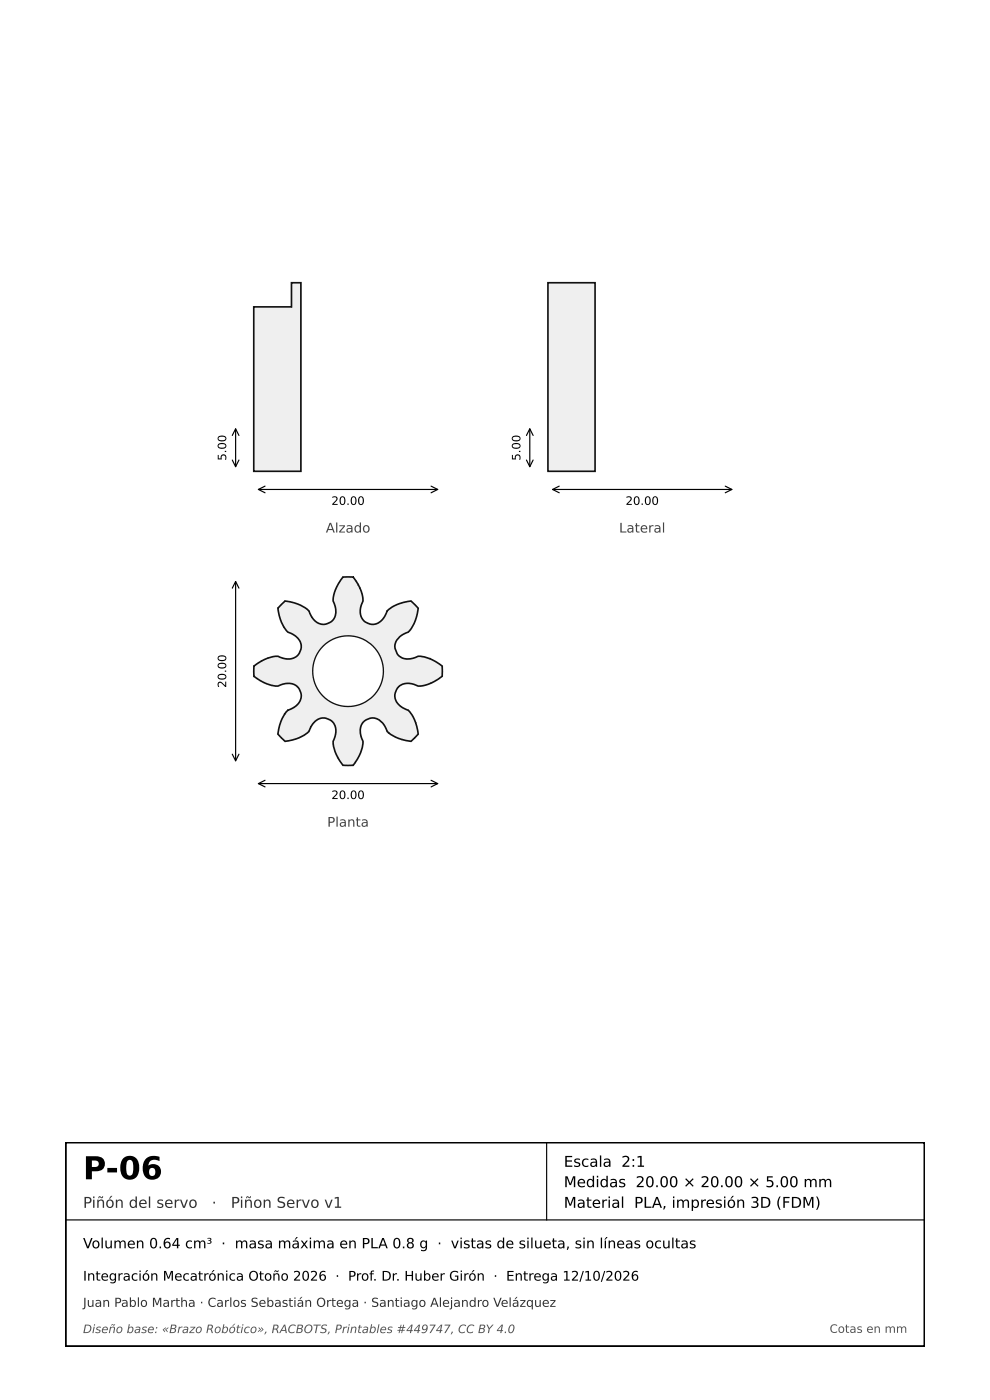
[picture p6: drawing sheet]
<svg xmlns="http://www.w3.org/2000/svg" width="210mm" height="297mm" viewBox="0 0 210 297" stroke-linecap="round" stroke-linejoin="round" font-family="sans-serif">
<defs><g id="words">
<text font-size="6.7" x="17.6" y="250.2">P-06</text>
<g font-size="3.2">
<text x="119.6" y="247.5">Escala 2:1</text>
<text x="119.6" y="251.9">Medidas 20.00 × 20.00 × 5.00 mm</text>
<text x="119.6" y="256.2">Material PLA, impresión 3D (FDM)</text>
</g>
<g font-size="3.2" fill="#333">
<text x="17.6" y="256.2">Piñón del servo</text>
<text x="44.9" y="256.2">·</text>
<text x="49" y="256.2">Piñon Servo v1</text>
</g>
<text font-size="3" x="17.6" y="264.8">Volumen 0.64 cm³ · masa máxima en PLA 0.8 g · vistas de silueta, sin líneas ocultas</text>
<g font-size="2.8" fill="#444">
<text x="69.1" y="113">Alzado</text>
<text x="131.3" y="113">Lateral</text>
<text x="69.4" y="175.4">Planta</text>
</g>
<text font-size="2.8" x="17.6" y="271.7">Integración Mecatrónica Otoño 2026 · Prof. Dr. Huber Girón · Entrega 12/10/2026</text>
<text font-size="2.6" fill="#333" x="17.6" y="277.2">Juan Pablo Martha · Carlos Sebastián Ortega · Santiago Alejandro Velázquez</text>
<g font-size="2.5">
<text x="48" y="97.7" transform="rotate(-90 48 97.7)">5.00</text>
<text x="110.4" y="97.7" transform="rotate(-90 110.4 97.7)">5.00</text>
<text x="70.3" y="107.1">20.00</text>
<text x="132.7" y="107.1">20.00</text>
<text x="48" y="145.9" transform="rotate(-90 48 145.9)">20.00</text>
<text x="70.3" y="169.5">20.00</text>
</g>
<g font-size="2.5" fill="#555">
<text x="17.6" y="282.8">Diseño base: «Brazo Robótico», RACBOTS, Printables #449747, CC BY 4.0</text>
<text x="176" y="282.8">Cotas en mm</text>
</g>
</g></defs>
<g fill="#eceff3" stroke="#111" stroke-width=".35">
<path d="M59.7 128.2l.8-.7a8.3 8.3 0 0 1 5 2.1 3.3 3.3 0 0 0 3.8 2.8 2.95 2.95 0 0 0 1.6-4.4l-.2-.5a8.1 8.1 0 0 1 2-5.1h2.2a8.3 8.3 0 0 1 2.1 5.1 3.3 3.3 0 0 0 .6 4.5 2.76 2.76 0 0 0 4-1.2l.3-.7a3.1 3.1 0 0 1 2.3-1.8l1.4-.5 1.6-.3 1.5 1.5a8.3 8.3 0 0 1-2.1 5.1 3.5 3.5 0 0 0-2.8 3.5 2.56 2.56 0 0 0 2.4 2.2l1.6-.2a2.34 2.34 0 0 1 2.3-.2l1.7 .6 2 1.3v2.2a8.3 8.3 0 0 1-5.1 2.1 3.4 3.4 0 0 0-4.4 .4 2.74 2.74 0 0 0 1.1 4.1l.7 .4a3.1 3.1 0 0 1 1.8 2.2l.5 1.4 .3 1.6-1.5 1.6a8.3 8.3 0 0 1-5.1-2.2 3.5 3.5 0 0 0-3.4-2.8 2.92 2.92 0 0 0-2 4.4 3.2 3.2 0 0 1-.2 3l-.7 1.3-.9 1.4h-2.2a8.3 8.3 0 0 1-2-5.1 3.3 3.3 0 0 0-.7-4.6 2.92 2.92 0 0 0-4.2 1.8 3.2 3.2 0 0 1-2.3 2l-1.4 .5-1.6 .3-1.6-1.6a8.3 8.3 0 0 1 2.2-5 3.3 3.3 0 0 0 2.7-3.8 2.92 2.92 0 0 0-4.2-1.6 3.2 3.2 0 0 1-3.1-.2l-1.3-.7-1.3-.9v-2.2a8.3 8.3 0 0 1 5.1-2.1 3.3 3.3 0 0 0 4.5-.7 2.91 2.91 0 0 0-1.8-4.1 3.2 3.2 0 0 1-2-2.4l-.5-1.4-.3-1.6z"/>
<path d="M53.8 65.1h8v-5.1h2v40h-10z"/>
<path d="M116.2 60h10v40h-10z"/>
</g>
<circle cx="73.8" cy="142.4" r="7.5" fill="#fff" stroke="#111" stroke-width=".28"/>
<g fill="none" stroke="#000" stroke-width=".25">
<path d="M49.3 92.4l.7-1.4 .7 1.4M49.3 97.6l.7 1.4 .7-1.4M50 91v8M111.7 92.4l.7-1.4 .7 1.4M111.7 97.6l.7 1.4 .7-1.4M112.4 91v8M54.8 103.8h38M56.2 103.1l-1.4 .7 1.4 .7M91.4 103.1l1.4 .7-1.4 .7M117.2 103.8h38M118.6 103.1l-1.4 .7 1.4 .7M153.8 103.1l1.4 .7-1.4 .7"/>
<path d="M49.3 124.8l.7-1.4 .7 1.4M50 123.4v38M49.3 160l.7 1.4 .7-1.4M54.8 166.2h38M56.2 165.5l-1.4 .7 1.4 .7M91.4 165.5l1.4 .7-1.4 .7M14 258.8h182.1M116 242.4v16.4"/>
</g>
<path d="M14 242.4h182.1v43.2h-182.1z" fill="none" stroke="#000" stroke-width=".39"/>
<use href="#words"/>
</svg>
